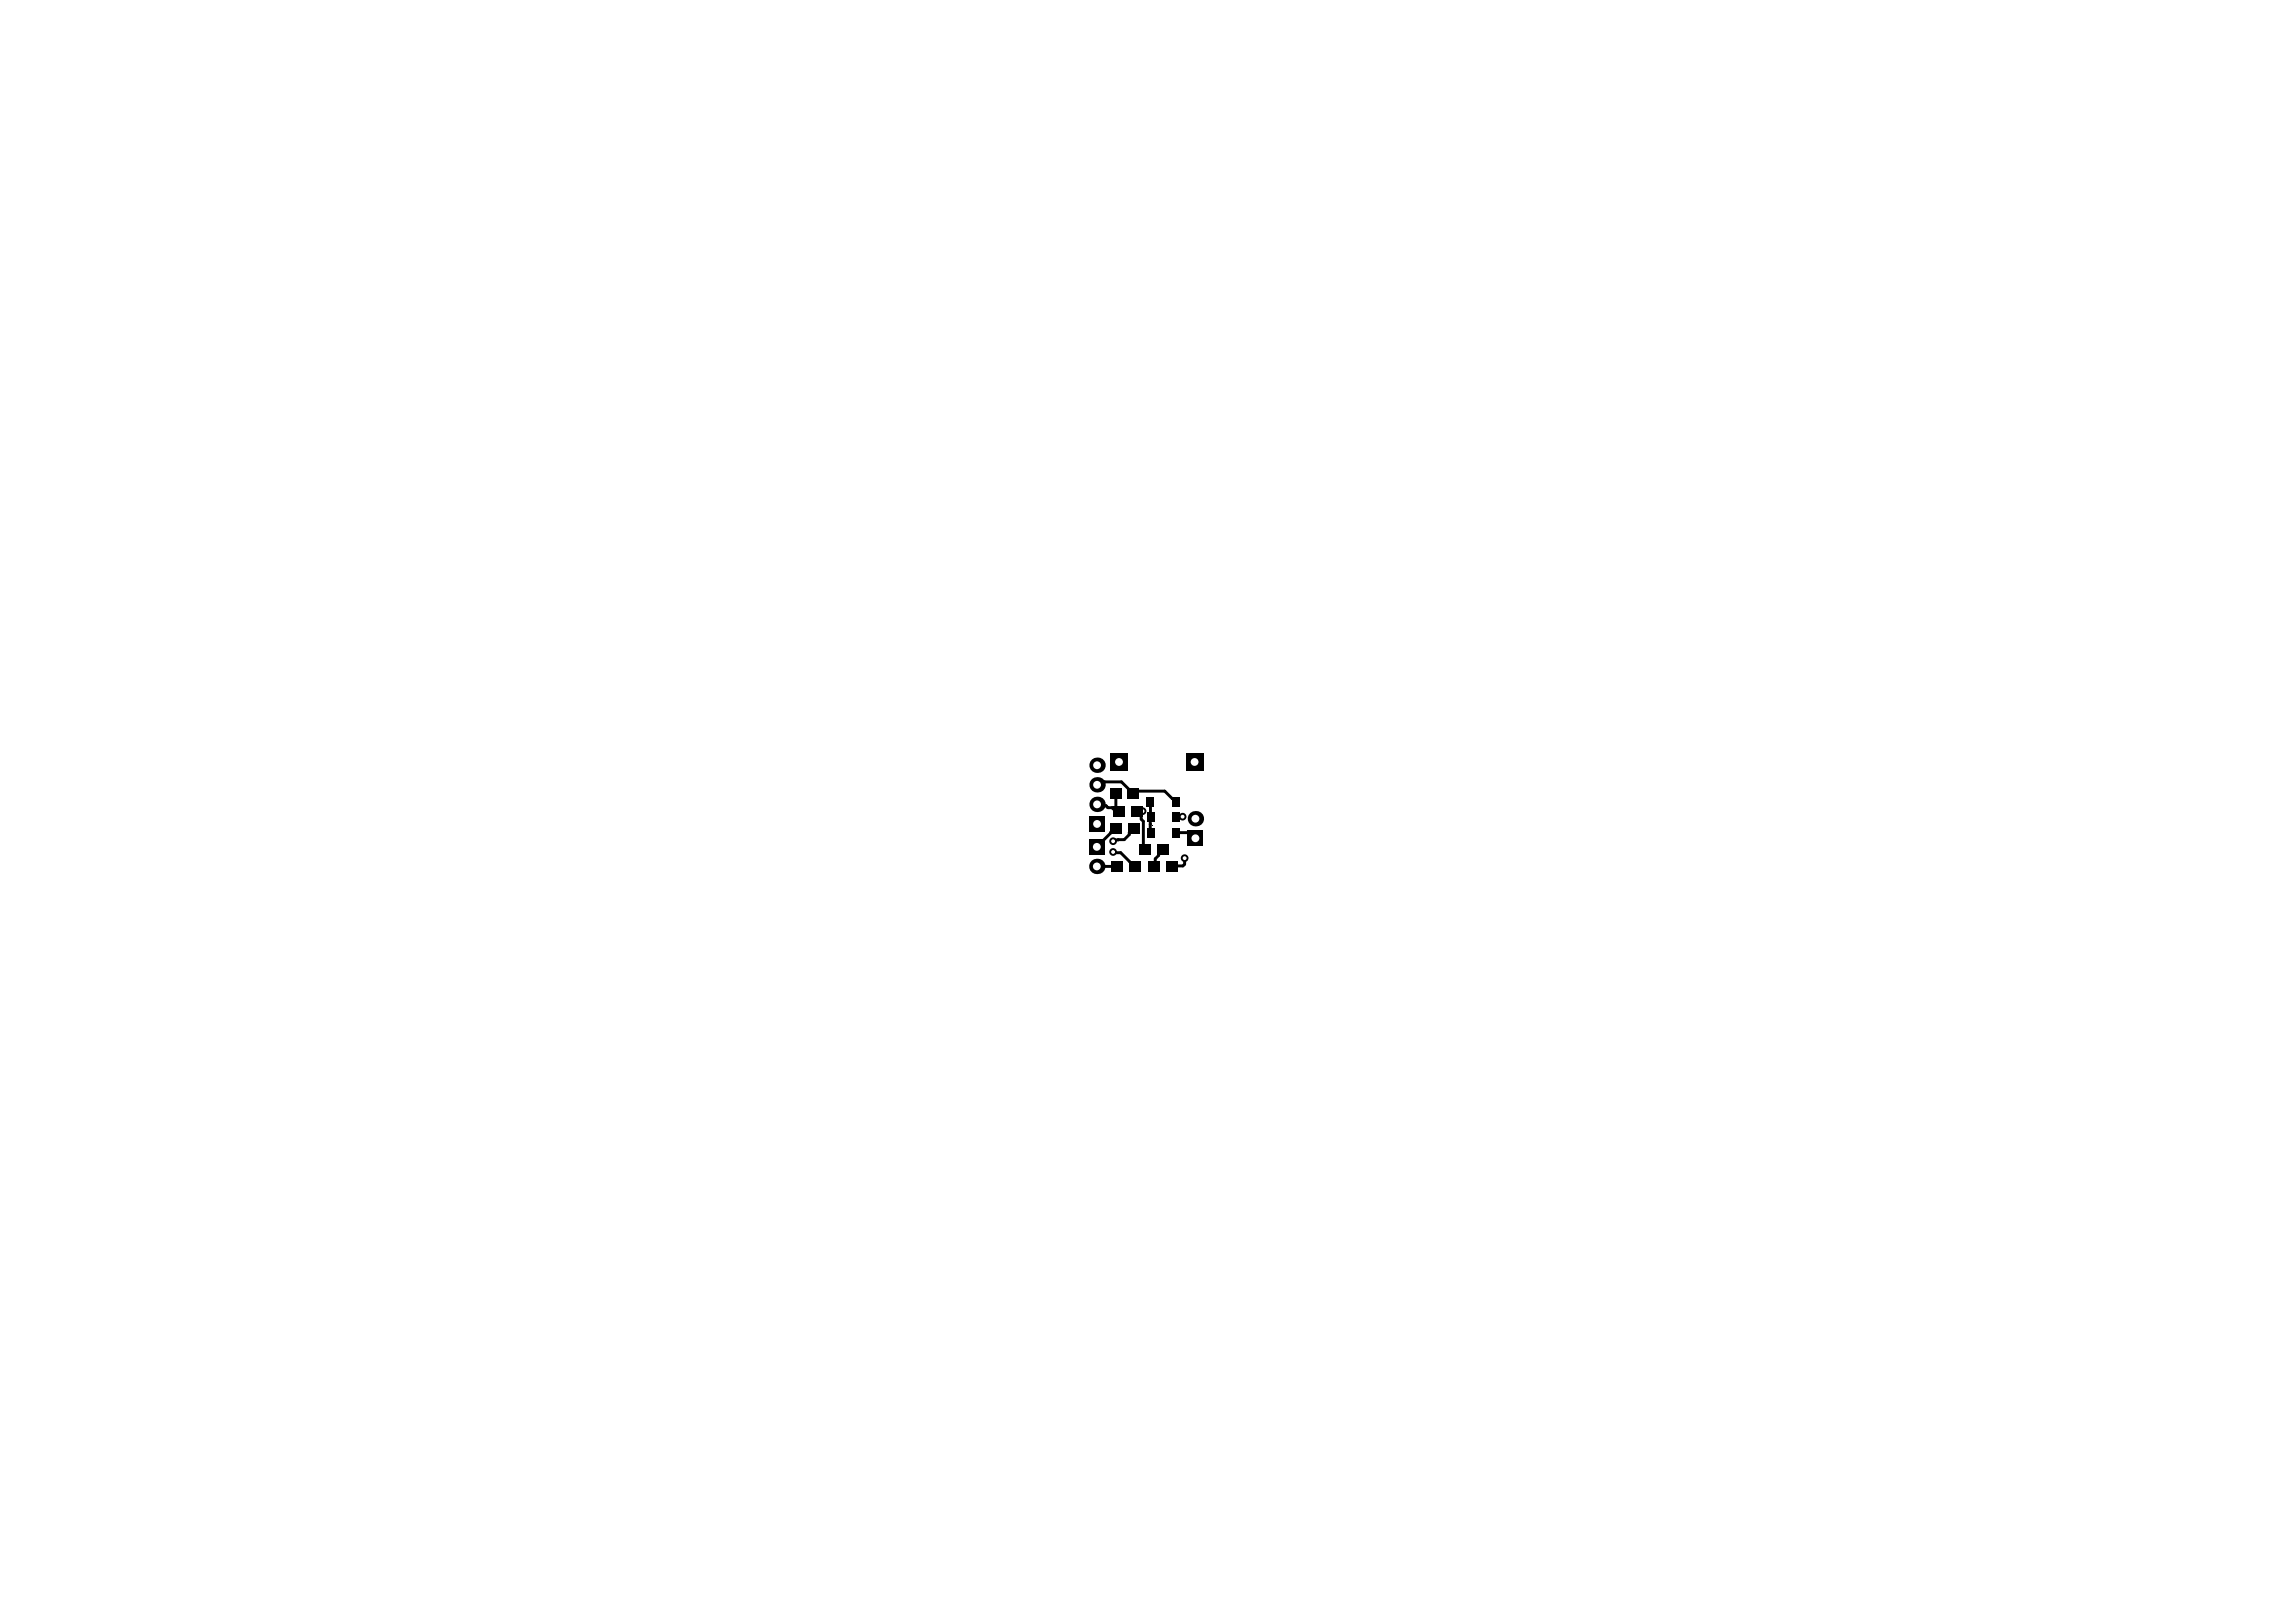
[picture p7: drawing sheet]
<svg xmlns="http://www.w3.org/2000/svg" width="297mm" height="210mm" viewBox="0 0 297 210" stroke-linecap="round" stroke-linejoin="round" font-family="sans-serif">
<circle cx="153.3" cy="111.1" r=".5" fill="#000"/>
<g fill="none" stroke="#000" stroke-width=".38">
<path d="M141.9 99v.1M141.9 104.1l.2 .2h1l.2 .2h.6l.5 .5M141.9 112.1l2.6 .1M142.3 101.5h-.4l.3-.3h2.9l1.5 1.5 .4-.3h3.7l1 1h.1l.3 .2v.2M144 104.5l.4 .4M144 110.3h.1h.9l1.8 1.9M144.3 107.2l-2.4 2.4M144.4 104.9h.1M144.4 102.7v2.2M146.7 107.2l-.6 .5v.3l-.7 .7h-1.2l-.2 .2M147.1 105l.5 .5v.5l.3 .3v3.3l.3 .3h-.6M147.4 105.3h.1"/>
<path d="M147.6 104.9l-.2 .1M148.8 106.7h.1M148.8 103.8v3.9l.1 .1M150.5 109.9l-.6 .5v.3l-.4 .4v.9l-.2 .2M151.9 107.8h1.9l.7 .7M153.3 111.1v.7l-.3 .3h-1.3l-.1 .1"/>
</g>
<circle cx="153.3" cy="111.1" r=".25" fill="#fff"/>
<circle cx="144" cy="110.3" r=".5" fill="#000"/>
<circle cx="144" cy="110.3" r=".25" fill="#fff"/>
<circle cx="144" cy="108.9" r=".5" fill="#000"/>
<circle cx="144" cy="108.9" r=".25" fill="#fff"/>
<circle cx="153" cy="105.7" r=".5" fill="#000"/>
<circle cx="153" cy="105.7" r=".25" fill="#fff"/>
<circle cx="147.8" cy="105" r=".5" fill="#000"/>
<circle cx="147.8" cy="105" r=".25" fill="#fff"/>
<path d="M153.7 107.5h2v2h-2z" fill-rule="evenodd" fill="#000"/>
<circle cx="154.7" cy="108.5" r=".51" fill="#fff"/>
<circle cx="154.7" cy="105.9" r="1" fill="#000"/>
<circle cx="154.7" cy="105.9" r=".51" fill="#fff"/>
<circle cx="141.9" cy="99" r="1" fill="#000"/>
<circle cx="141.9" cy="99" r=".51" fill="#fff"/>
<circle cx="141.9" cy="101.6" r="1" fill="#000"/>
<circle cx="141.9" cy="101.6" r=".51" fill="#fff"/>
<circle cx="141.9" cy="104.1" r="1" fill="#000"/>
<circle cx="141.9" cy="104.1" r=".51" fill="#fff"/>
<path d="M140.9 105.6h2v2h-2z" fill-rule="evenodd" fill="#000"/>
<circle cx="141.9" cy="106.6" r=".51" fill="#fff"/>
<path d="M143.6 97.5h2.3v2.3h-2.3z" fill-rule="evenodd" fill="#000"/>
<circle cx="144.8" cy="98.6" r=".51" fill="#fff"/>
<path d="M153.4 97.5h2.3v2.3h-2.3z" fill-rule="evenodd" fill="#000"/>
<circle cx="154.5" cy="98.6" r=".51" fill="#fff"/>
<circle cx="141.9" cy="112.1" r="1" fill="#000"/>
<circle cx="141.9" cy="112.1" r=".51" fill="#fff"/>
<path d="M140.9 108.6h2v2h-2z" fill-rule="evenodd" fill="#000"/>
<circle cx="141.9" cy="109.6" r=".51" fill="#fff"/>
<g fill="#000">
<path d="M143.8 111.4h1.5v1.5h-1.5z" fill-rule="evenodd"/>
<path d="M144.1 104.3h1.5v1.4h-1.5z" fill-rule="evenodd"/>
<path d="M143.6 102h1.5v1.4h-1.5z" fill-rule="evenodd"/>
<path d="M143.6 106.5h1.5v1.4h-1.5z" fill-rule="evenodd"/>
<path d="M146 111.4h1.6v1.5h-1.6z" fill-rule="evenodd"/>
<path d="M146.4 104.3h1.5v1.4h-1.5z" fill-rule="evenodd"/>
<path d="M145.9 102h1.5v1.4h-1.5z" fill-rule="evenodd"/>
<path d="M145.9 106.5h1.5v1.4h-1.5z" fill-rule="evenodd"/>
<path d="M148.4 103.2h.9v1.2h-.9z" fill-rule="evenodd"/>
<path d="M148.4 105.1h.9v1.2h-.9z" fill-rule="evenodd"/>
<path d="M148.6 111.4h1.5v1.5h-1.5z" fill-rule="evenodd"/>
<path d="M147.4 109.2h1.5v1.4h-1.5z" fill-rule="evenodd"/>
<path d="M148.4 107.1h.9v1.3h-.9z" fill-rule="evenodd"/>
<path d="M150.9 111.4h1.5v1.5h-1.5z" fill-rule="evenodd"/>
<path d="M149.7 109.2h1.5v1.4h-1.5z" fill-rule="evenodd"/>
<path d="M151.6 103.2h1v1.2h-1z" fill-rule="evenodd"/>
<path d="M151.7 105.1h.9v1.2h-.9z" fill-rule="evenodd"/>
<path d="M151.7 107.1h.9v1.3h-.9z" fill-rule="evenodd"/>
</g>
</svg>
